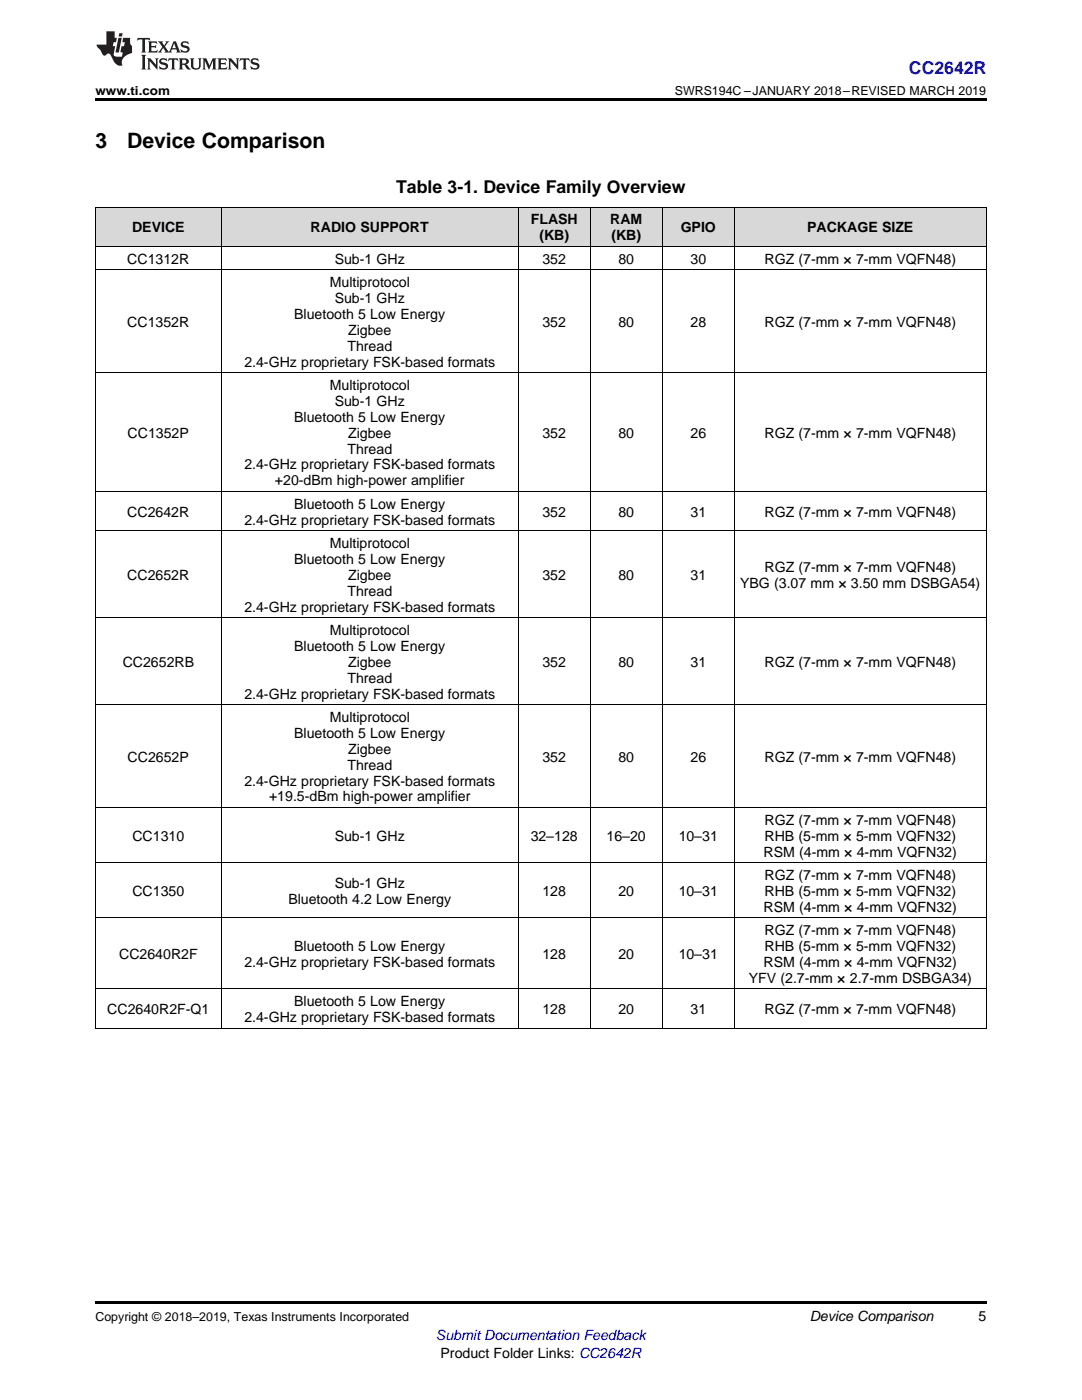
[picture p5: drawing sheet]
<svg xmlns="http://www.w3.org/2000/svg" width="216mm" height="279mm" viewBox="0 0 216 279" stroke-linecap="round" stroke-linejoin="round" font-family="sans-serif">
<defs><g id="words">
<g font-size="4.2">
<text x="19" y="29.6">3</text>
<text x="25.4" y="29.6">Device Comparison</text>
</g>
<text font-size="3.5" fill="#00f" x="181.4" y="14.8">CC2642R</text>
<text font-size="3.5" x="79.1" y="38.5">Table 3-1. Device Family Overview</text>
<g font-size="2.8">
<text x="26.4" y="46.4">DEVICE</text>
<text x="62" y="46.4">RADIO SUPPORT</text>
<text x="105.9" y="44.8">FLASH</text>
<text x="107.6" y="48">(KB)</text>
<text x="121.7" y="44.8">RAM</text>
<text x="122" y="48">(KB)</text>
<text x="135.8" y="46.4">GPIO</text>
<text x="161" y="46.4">PACKAGE SIZE</text>
<text x="25.4" y="52.6">CC1312R</text>
<text x="66.8" y="52.6">Sub-1 GHz</text>
<text x="108.2" y="52.6">352</text>
<text x="123.4" y="52.6">80</text>
<text x="137.8" y="52.6">30</text>
<text x="152.5" y="52.6">RGZ (7-mm × 7-mm VQFN48)</text>
<text x="65.8" y="57.3">Multiprotocol</text>
<text x="25.4" y="65.2">CC1352R</text>
<text x="58.7" y="63.6">Bluetooth 5 Low Energy</text>
<text x="66.8" y="60.5">Sub-1 GHz</text>
<text x="108.2" y="65.2">352</text>
<text x="123.4" y="65.2">80</text>
<text x="137.8" y="65.2">28</text>
<text x="152.5" y="65.2">RGZ (7-mm × 7-mm VQFN48)</text>
<text x="69.3" y="70">Thread</text>
<text x="69.5" y="66.8">Zigbee</text>
<text x="48.8" y="73.2">2.4-GHz proprietary FSK-based formats</text>
<text x="65.8" y="77.8">Multiprotocol</text>
<text x="66.8" y="81">Sub-1 GHz</text>
<text x="25.5" y="87.3">CC1352P</text>
<text x="58.7" y="84.2">Bluetooth 5 Low Energy</text>
<text x="69.5" y="87.3">Zigbee</text>
<text x="108.2" y="87.3">352</text>
<text x="123.4" y="87.3">80</text>
<text x="137.8" y="87.3">26</text>
<text x="152.5" y="87.3">RGZ (7-mm × 7-mm VQFN48)</text>
<text x="48.8" y="93.7">2.4-GHz proprietary FSK-based formats</text>
<text x="69.3" y="90.5">Thread</text>
<text x="54.9" y="96.9">+20-dBm high-power amplifier</text>
<text x="58.7" y="101.5">Bluetooth 5 Low Energy</text>
<text x="25.4" y="103.1">CC2642R</text>
<text x="48.8" y="104.7">2.4-GHz proprietary FSK-based formats</text>
<text x="108.2" y="103.1">352</text>
<text x="123.4" y="103.1">80</text>
<text x="137.8" y="103.1">31</text>
<text x="152.5" y="103.1">RGZ (7-mm × 7-mm VQFN48)</text>
<text x="58.7" y="112.5">Bluetooth 5 Low Energy</text>
<text x="65.8" y="109.4">Multiprotocol</text>
<text x="25.4" y="115.7">CC2652R</text>
<text x="69.3" y="118.9">Thread</text>
<text x="69.5" y="115.7">Zigbee</text>
<text x="108.2" y="115.7">352</text>
<text x="123.4" y="115.7">80</text>
<text x="137.8" y="115.7">31</text>
<text x="147.7" y="117.3">YBG (3.07 mm × 3.50 mm DSBGA54)</text>
<text x="152.5" y="114.1">RGZ (7-mm × 7-mm VQFN48)</text>
<text x="48.8" y="122.1">2.4-GHz proprietary FSK-based formats</text>
<text x="58.7" y="129.9">Bluetooth 5 Low Energy</text>
<text x="65.8" y="126.7">Multiprotocol</text>
<text x="24.5" y="133.1">CC2652RB</text>
<text x="69.3" y="136.2">Thread</text>
<text x="69.5" y="133.1">Zigbee</text>
<text x="108.2" y="133.1">352</text>
<text x="123.4" y="133.1">80</text>
<text x="137.8" y="133.1">31</text>
<text x="152.5" y="133.1">RGZ (7-mm × 7-mm VQFN48)</text>
<text x="48.8" y="139.4">2.4-GHz proprietary FSK-based formats</text>
<text x="58.7" y="147.2">Bluetooth 5 Low Energy</text>
<text x="65.8" y="144.1">Multiprotocol</text>
<text x="25.5" y="152">CC2652P</text>
<text x="69.3" y="153.6">Thread</text>
<text x="69.5" y="150.4">Zigbee</text>
<text x="108.2" y="152">352</text>
<text x="123.4" y="152">80</text>
<text x="137.8" y="152">26</text>
<text x="152.5" y="152">RGZ (7-mm × 7-mm VQFN48)</text>
<text x="48.8" y="156.8">2.4-GHz proprietary FSK-based formats</text>
<text x="53.7" y="159.9">+19.5-dBm high-power amplifier</text>
<text x="26.4" y="167.8">CC1310</text>
<text x="66.8" y="167.8">Sub-1 GHz</text>
<text x="105.9" y="167.8">32–128</text>
<text x="121" y="167.8">16–20</text>
<text x="135.4" y="167.8">10–31</text>
<text x="152.5" y="164.6">RGZ (7-mm × 7-mm VQFN48)</text>
<text x="152.5" y="167.8">RHB (5-mm × 5-mm VQFN32)</text>
<text x="152.4" y="171">RSM (4-mm × 4-mm VQFN32)</text>
<text x="26.4" y="178.8">CC1350</text>
<text x="66.8" y="177.2">Sub-1 GHz</text>
<text x="108.2" y="178.8">128</text>
<text x="123.4" y="178.8">20</text>
<text x="135.4" y="178.8">10–31</text>
<text x="152.5" y="175.6">RGZ (7-mm × 7-mm VQFN48)</text>
<text x="152.5" y="178.8">RHB (5-mm × 5-mm VQFN32)</text>
<text x="57.5" y="180.4">Bluetooth 4.2 Low Energy</text>
<text x="152.4" y="182">RSM (4-mm × 4-mm VQFN32)</text>
<text x="23.8" y="191.4">CC2640R2F</text>
<text x="58.7" y="189.8">Bluetooth 5 Low Energy</text>
<text x="108.2" y="191.4">128</text>
<text x="123.4" y="191.4">20</text>
<text x="135.4" y="191.4">10–31</text>
<text x="152.5" y="186.6">RGZ (7-mm × 7-mm VQFN48)</text>
<text x="152.5" y="189.8">RHB (5-mm × 5-mm VQFN32)</text>
<text x="48.8" y="193">2.4-GHz proprietary FSK-based formats</text>
<text x="149.4" y="196.1">YFV (2.7-mm × 2.7-mm DSBGA34)</text>
<text x="152.4" y="193">RSM (4-mm × 4-mm VQFN32)</text>
<text x="21.4" y="202.4">CC2640R2F-Q1</text>
<text x="48.8" y="204">2.4-GHz proprietary FSK-based formats</text>
<text x="58.7" y="200.8">Bluetooth 5 Low Energy</text>
<text x="108.2" y="202.4">128</text>
<text x="123.4" y="202.4">20</text>
<text x="137.8" y="202.4">31</text>
<text x="152.5" y="202.4">RGZ (7-mm × 7-mm VQFN48)</text>
<text x="161.6" y="263.6">Device Comparison</text>
<text x="195.3" y="263.6">5</text>
<text x="87.9" y="270.9">Product Folder Links: CC2642R</text>
</g>
<text font-size="2.8" fill="#00f" x="87" y="267.4">Submit Documentation Feedback</text>
<g font-size="2.5">
<text x="19" y="19">www.ti.com</text>
<text x="134.7" y="19">SWRS194C –JANUARY 2018–REVISED MARCH 2019</text>
<text x="19" y="263.6">Copyright © 2018–2019, Texas Instruments Incorporated</text>
</g>
</g></defs>
<g fill="#d8d8d8">
<path d="M19 41.4h25.2v7.8h-25.2z"/>
<path d="M44.2 41.4h59.2v7.8h-59.2z"/>
<path d="M103.4 41.4h14.4v7.8h-14.4z"/>
<path d="M117.8 41.4h14.4v7.8h-14.4z"/>
<path d="M132.2 41.4h14.3v7.8h-14.3z"/>
<path d="M146.5 41.4h50.3v7.8h-50.3z"/>
</g>
<path d="M19 19.5h177.8v.5h-177.8zM19 259.7h177.8v.5h-177.8z" fill="#000"/>
<g fill="none" stroke="#000" stroke-width=".2">
<path d="M19 53.9h177.8M19 49.2h177.8M19 41.4h177.8M19.1 41.4v163.8M44.1 41.4v163.8M103.4 41.4v163.8M117.7 41.4v163.8M132.1 41.4v163.8M146.5 41.4v163.8M196.8 41.4v163.8M19 74.4h177.8M19 98.1h177.8"/>
<path d="M19 105.9h177.8M19 123.3h177.8M19 140.6h177.8M19 172.2h177.8M19 161.2h177.8M19 197.4h177.8M19 183.2h177.8M19 205.2h177.8"/>
</g>
<g fill="#231f20">
<path d="M27.5 7.6l-.1 .5 .4-.2h.6v.1v2.1l-.2 .4h1l-.3-.4v-2.1l.1-.1h.5l.5 .2-.2-.5zM29.5 8.3l.2 .3v1.5l-.2 .4h1.8l.2-.6a1.04 1.04 0 0 1-1.3 .2v-.7h.6l.3 .2v-.6l-.3 .2h-.6v-.6l.8-.1 .4 .3-.2-.5zM31.5 8.3l.9 1.1-.9 1.1h.8l-.2-.2 .5-.7 .4 .7-.2 .2h1.5l-.1-.2 .1-.4h.9l.1 .4-.2 .2h1l-.3-.3-.7-1.9h-.5l-.9 2-.8-1 .9-1h-.8l.1 .3-.3 .5-.4-.6 .2-.2zM34.7 8.6l.4 1h-.7zM36.3 8.4a.63 .63 0 0 0-.2 .7 .63 .63 0 0 0 .6 .4l.6 .2 .1 .2a.75 .75 0 0 1-.7 .4 .75 .75 0 0 1-.6-.5l.1 .7 .1-.1a1.11 1.11 0 0 0 1.5-.6 1.13 1.13 0 0 0-1.2-.8l-.1-.4a1.04 1.04 0 0 1 1.2 .2l-.2-.5-.1 .1-.5-.2zM28.2 10.9l.2 .4v2.2l-.2 .4h1l-.3-.4v-2.2l.3-.4zM29.3 11.6l.3 .4v1.5l-.3 .4h.8l-.2-.4v-1.3l1.5 1.7v-1.9l.2-.4h-.7l.2 .4v.9l-1.1-1.3zM32 11.8a.62 .62 0 0 0-.2 .7 .62 .62 0 0 0 .6 .4l.6 .1 .1 .3a.76 .76 0 0 1-.7 .3 .76 .76 0 0 1-.6-.4l.1 .7 .1-.1a1.11 1.11 0 0 0 1.5-.6 1.13 1.13 0 0 0-1.2-.8l-.1-.4a1.04 1.04 0 0 1 1.2 .2l-.2-.6-.1 .1-.5-.1zM33.7 11.6l-.2 .6a.61 .61 0 0 1 .8-.3v1.6l-.2 .4h.9l-.2-.4v-1.6a.63 .63 0 0 1 .8 .3l-.2-.6zM35.6 11.6l.3 .4v1.5l-.3 .4h1l-.2-.2v-.8l.5 .2a.76 .76 0 0 0 1.2 .7l-1-1a.58 .58 0 0 0 .6-.5 .58 .58 0 0 0-.5-.6zM36.4 11.9h.1a.45 .45 0 0 1 .5 .1 .45 .45 0 0 1 .1 .5l-.7 .2zM37.9 11.6l.2 .2a2.17 2.17 0 0 0 .3 1.9 .99 .99 0 0 0 1.6-.6v-1.1l.2-.4h-.7l.2 .2a1.92 1.92 0 0 1-.2 1.8 .6 .6 0 0 1-.9-.5v-1.1l.2-.4zM40.4 11.6l.2 .4v1.5l-.2 .4h.7l-.2-.4v-1.4l.8 1.8 .8-1.8v1.4l-.2 .4h.9l-.2-.4v-1.5l.2-.4h-.8l-.6 1.5-.6-1.5zM43.4 11.6l.2 .4v1.5l-.2 .4h1.8l.2-.6a1.04 1.04 0 0 1-1.3 .1v-.6h.5l.4 .2v-.6l-.4 .2h-.5v-.7h.8l.3 .3-.1-.6zM45.5 11.6l.2 .4v1.5l-.2 .4h.7l-.2-.4v-1.3l1.5 1.7v-1.9l.2-.4h-.7l.2 .4v.9l-1.1-1.3zM47.9 11.6l-.1 .6a.61 .61 0 0 1 .8-.3v1.6l-.3 .4h1l-.3-.4 .1-1.6a.63 .63 0 0 1 .7 .3l-.1-.6zM50.2 11.8a.62 .62 0 0 0-.2 .7 .62 .62 0 0 0 .6 .4l.6 .1 .2 .3a.76 .76 0 0 1-.8 .3 .76 .76 0 0 1-.6-.4l.1 .7 .2-.1a1.11 1.11 0 0 0 1.5-.6 1.13 1.13 0 0 0-1.3-.8l-.1-.4a1.04 1.04 0 0 1 1.2 .2l-.1-.6-.2 .1-.5-.1z"/>
<path d="M21.2 6.3v2.6h-1.9l.1 .4 .7 .9a.91 .91 0 0 0 1 .8 .56 .56 0 0 1 .5-.3 .56 .56 0 0 1 .5 .3l.4 .8a1.53 1.53 0 0 0 1.9 1.2 1.54 1.54 0 0 1 1-2.1l.9-.3v-1.4a1.52 1.52 0 0 1-.3-1.6h-1.4l-.2 .8h.5l-.2 .8h-.4l-.2 1v.2l.4 .1-.2 .8a1.93 1.93 0 0 1-1.6-.3l.3-1.8h-.5l.2-.8h.4l.2-.8h-.4v-1.3zM23.6 7.6l-.6 2.9h.7l.6-2.9zM23.8 6.6l-.1 .7h.6l.2-.7z"/>
</g>
<use href="#words"/>
</svg>
